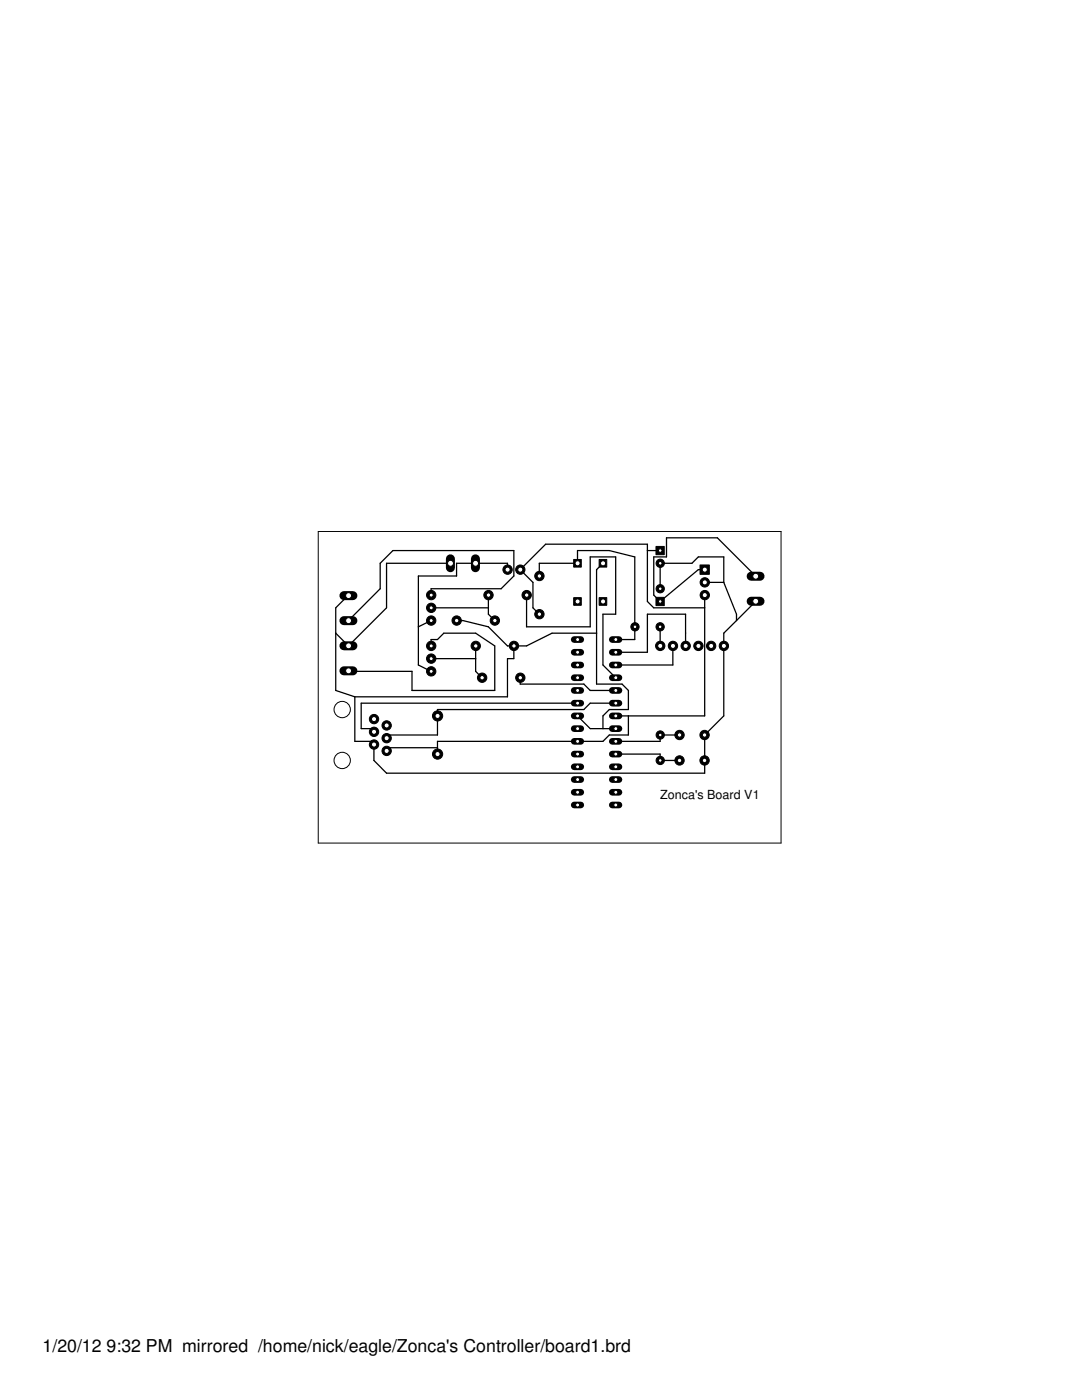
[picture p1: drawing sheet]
<svg xmlns="http://www.w3.org/2000/svg" width="216mm" height="279mm" viewBox="0 0 216 279" stroke-linecap="round" stroke-linejoin="round" font-family="sans-serif">
<defs><g id="words">
<g font-size="3.5">
<text x="8.5" y="269.9">1/20/12</text>
<text x="21.3" y="269.9">9:32 PM mirrored /home/nick/eagle/Zonca's Controller/board1.brd</text>
</g>
<text font-size="2.5" x="131.7" y="159.4">Zonca's Board V1</text>
</g></defs>
<g fill="none" stroke="#000" stroke-width=".25">
<path d="M69.5 118.9v-.1l-2.5 2.5v16.5l3.8 1.3M86 118.8v-1.3h14l2.5-2.5v-5.1h-24.1l-2.5 2.5v5.1l-6.4 6.3M89.9 112.4h-12.8v8.9l-7.6 7.6M97.5 118.8v3.8l1.2 1.2M101.3 113.7v-1.3h-10.2v2.6h-7.6v17.7l2.5 1.3M105.1 118.8v6.3h12.7v-14h5.1v11.5h-2.6v10.1l2.6 2.6M107.6 115v-2.6h7.6v-2.5h6.4l5.1 1.2v16.5h-3.8M120.3 112.4l-1.3 1.3v22.8h5.1l1.3 1.3v3.8h-3.8l-1.3 1.3v2.5M129.2 109.9h2.5M140.6 118.8v24.1h-17.7M140.6 113.7h-1.3l-7.6 6.3-1.2-1.2v-7.7h2.5v-3.8h10.2l7.6 7.7M140.6 116.2h3.8"/>
<path d="M144.4 116.2v-5.1h-5.1l-1.2 1.3h-6.4v5.1M144.4 116.2l2.6 6.4v1.2M150.8 120l-3.8 3.8M67 126.4l2.5 2.5M69.5 123.8v.1M69.5 128.9h.1M70.8 139.1v8.9h3.8v3.8l2.5 2.5h63.5v-7.6M86 128.9v-1.3h1.3l1.3-1.2h6.3l3.8 2.5v8.9h-16.5v-3.8h-12.7v-.1M86 131.4h8.9M86 121.3h11.5M86 123.8l-2.5 1.3M91.1 123.8h1.3l5.1 1.3 3.8 3.8h3.8l5.1-2.5h8.8"/>
<path d="M94.9 128.9v5.1l1.3 1.3M102.5 128.9v2.5h-1.2v7.7h-30.5M103.8 135.3v1.2h12.7l1.3 1.3h5.1M126.7 125.1h.1M131.7 125.1v3.8M134.3 128.9v3.8h-11.4M136.8 128.9v-6.3h-7.6v7.6h-6.3M140.6 121.3h-10.1l-1.3-1.3v-11.4h-20.3l-5.1 5.1 2.5 2.5v5.1l1.3 1.3M147 123.8l-2.6 2.6v16.5l-3.8 3.8M87.3 149.2h-10.2v.7M115.2 140.3h-43.1v5.1h2.5v.6M115.2 142.9l2.6 2.5h5.1"/>
<path d="M122.9 140.3h-5.1l-1.3 1.3h-29.2v5.1h-10.2v.6M122.9 150.5h8.8v1.3h3.9M125.4 142.9v3.8h-3.8l-1.3 1.3h-33v2.5M135.6 146.7h-3.9v1.3h-8.8M140.6 146.7h.1M140.6 151.8h.1"/>
</g>
<path d="M122.2 127.6h1.3" fill="none" stroke="#000" stroke-width="1.3"/>
<circle cx="122.9" cy="127.6" r=".4" fill="#fff" stroke="#000" stroke-width=".2"/>
<path d="M122.2 130.2h1.3" fill="none" stroke="#000" stroke-width="1.3"/>
<circle cx="122.9" cy="130.2" r=".4" fill="#fff" stroke="#000" stroke-width=".2"/>
<path d="M122.2 132.7h1.3" fill="none" stroke="#000" stroke-width="1.3"/>
<circle cx="122.9" cy="132.7" r=".4" fill="#fff" stroke="#000" stroke-width=".2"/>
<path d="M122.2 135.3h1.3" fill="none" stroke="#000" stroke-width="1.3"/>
<circle cx="122.9" cy="135.3" r=".4" fill="#fff" stroke="#000" stroke-width=".2"/>
<path d="M122.2 137.8h1.3" fill="none" stroke="#000" stroke-width="1.3"/>
<circle cx="122.9" cy="137.8" r=".4" fill="#fff" stroke="#000" stroke-width=".2"/>
<path d="M122.2 140.3h1.3" fill="none" stroke="#000" stroke-width="1.3"/>
<circle cx="122.9" cy="140.3" r=".4" fill="#fff" stroke="#000" stroke-width=".2"/>
<path d="M122.2 142.9h1.3" fill="none" stroke="#000" stroke-width="1.3"/>
<circle cx="122.9" cy="142.9" r=".4" fill="#fff" stroke="#000" stroke-width=".2"/>
<path d="M122.2 145.4h1.3" fill="none" stroke="#000" stroke-width="1.3"/>
<circle cx="122.9" cy="145.4" r=".4" fill="#fff" stroke="#000" stroke-width=".2"/>
<path d="M122.2 148h1.3" fill="none" stroke="#000" stroke-width="1.3"/>
<circle cx="122.9" cy="148" r=".4" fill="#fff" stroke="#000" stroke-width=".2"/>
<path d="M122.2 150.5h1.3" fill="none" stroke="#000" stroke-width="1.3"/>
<circle cx="122.9" cy="150.5" r=".4" fill="#fff" stroke="#000" stroke-width=".2"/>
<path d="M122.2 153h1.3" fill="none" stroke="#000" stroke-width="1.3"/>
<circle cx="122.9" cy="153" r=".4" fill="#fff" stroke="#000" stroke-width=".2"/>
<path d="M122.2 155.6h1.3" fill="none" stroke="#000" stroke-width="1.3"/>
<circle cx="122.9" cy="155.6" r=".4" fill="#fff" stroke="#000" stroke-width=".2"/>
<path d="M122.2 158.1h1.3" fill="none" stroke="#000" stroke-width="1.3"/>
<circle cx="122.9" cy="158.1" r=".4" fill="#fff" stroke="#000" stroke-width=".2"/>
<path d="M122.2 160.7h1.3" fill="none" stroke="#000" stroke-width="1.3"/>
<circle cx="122.9" cy="160.7" r=".4" fill="#fff" stroke="#000" stroke-width=".2"/>
<path d="M114.6 160.7h1.3" fill="none" stroke="#000" stroke-width="1.3"/>
<circle cx="115.3" cy="160.7" r=".4" fill="#fff" stroke="#000" stroke-width=".2"/>
<path d="M114.6 158.1h1.3" fill="none" stroke="#000" stroke-width="1.3"/>
<circle cx="115.3" cy="158.1" r=".4" fill="#fff" stroke="#000" stroke-width=".2"/>
<path d="M114.6 155.6h1.3" fill="none" stroke="#000" stroke-width="1.3"/>
<circle cx="115.3" cy="155.6" r=".4" fill="#fff" stroke="#000" stroke-width=".2"/>
<path d="M114.6 153h1.3" fill="none" stroke="#000" stroke-width="1.3"/>
<circle cx="115.3" cy="153" r=".4" fill="#fff" stroke="#000" stroke-width=".2"/>
<path d="M114.6 150.5h1.3" fill="none" stroke="#000" stroke-width="1.3"/>
<circle cx="115.3" cy="150.5" r=".4" fill="#fff" stroke="#000" stroke-width=".2"/>
<path d="M114.6 148h1.3" fill="none" stroke="#000" stroke-width="1.3"/>
<circle cx="115.3" cy="148" r=".4" fill="#fff" stroke="#000" stroke-width=".2"/>
<path d="M114.6 145.4h1.3" fill="none" stroke="#000" stroke-width="1.3"/>
<circle cx="115.3" cy="145.4" r=".4" fill="#fff" stroke="#000" stroke-width=".2"/>
<path d="M114.6 142.9h1.3" fill="none" stroke="#000" stroke-width="1.3"/>
<circle cx="115.3" cy="142.9" r=".4" fill="#fff" stroke="#000" stroke-width=".2"/>
<path d="M114.6 140.3h1.3" fill="none" stroke="#000" stroke-width="1.3"/>
<circle cx="115.3" cy="140.3" r=".4" fill="#fff" stroke="#000" stroke-width=".2"/>
<path d="M114.6 137.8h1.3" fill="none" stroke="#000" stroke-width="1.3"/>
<circle cx="115.3" cy="137.8" r=".4" fill="#fff" stroke="#000" stroke-width=".2"/>
<path d="M114.6 135.3h1.3" fill="none" stroke="#000" stroke-width="1.3"/>
<circle cx="115.3" cy="135.3" r=".4" fill="#fff" stroke="#000" stroke-width=".2"/>
<path d="M114.6 132.7h1.3" fill="none" stroke="#000" stroke-width="1.3"/>
<circle cx="115.3" cy="132.7" r=".4" fill="#fff" stroke="#000" stroke-width=".2"/>
<path d="M114.6 130.2h1.3" fill="none" stroke="#000" stroke-width="1.3"/>
<circle cx="115.3" cy="130.2" r=".4" fill="#fff" stroke="#000" stroke-width=".2"/>
<path d="M114.6 127.6h1.3" fill="none" stroke="#000" stroke-width="1.3"/>
<circle cx="115.3" cy="127.6" r=".4" fill="#fff" stroke="#000" stroke-width=".2"/>
<path d="M130.9 109.1h1.6v1.6h-1.6z" fill="#000" stroke="#000" stroke-width=".2"/>
<circle cx="131.7" cy="109.9" r=".36" fill="#fff" stroke="#000" stroke-width=".2"/>
<circle cx="131.7" cy="112.4" r=".83" fill="#000" stroke="#000" stroke-width=".2"/>
<circle cx="131.7" cy="112.4" r=".36" fill="#fff" stroke="#000" stroke-width=".2"/>
<path d="M130.9 119.2h1.6v1.7h-1.6z" fill="#000" stroke="#000" stroke-width=".2"/>
<circle cx="131.7" cy="120" r=".36" fill="#fff" stroke="#000" stroke-width=".2"/>
<circle cx="131.7" cy="117.5" r=".83" fill="#000" stroke="#000" stroke-width=".2"/>
<circle cx="131.7" cy="117.5" r=".36" fill="#fff" stroke="#000" stroke-width=".2"/>
<circle cx="131.7" cy="151.8" r=".83" fill="#000" stroke="#000" stroke-width=".2"/>
<circle cx="131.7" cy="151.8" r=".36" fill="#fff" stroke="#000" stroke-width=".2"/>
<circle cx="131.7" cy="146.7" r=".83" fill="#000" stroke="#000" stroke-width=".2"/>
<circle cx="131.7" cy="146.7" r=".36" fill="#fff" stroke="#000" stroke-width=".2"/>
<circle cx="135.6" cy="146.7" r=".93" fill="#000" stroke="#000" stroke-width=".2"/>
<circle cx="135.6" cy="146.7" r=".44" fill="#fff" stroke="#000" stroke-width=".2"/>
<circle cx="140.6" cy="146.7" r=".93" fill="#000" stroke="#000" stroke-width=".2"/>
<circle cx="140.6" cy="146.7" r=".44" fill="#fff" stroke="#000" stroke-width=".2"/>
<circle cx="135.6" cy="151.8" r=".93" fill="#000" stroke="#000" stroke-width=".2"/>
<circle cx="135.6" cy="151.8" r=".44" fill="#fff" stroke="#000" stroke-width=".2"/>
<circle cx="140.6" cy="151.8" r=".93" fill="#000" stroke="#000" stroke-width=".2"/>
<circle cx="140.6" cy="151.8" r=".44" fill="#fff" stroke="#000" stroke-width=".2"/>
<circle cx="107.6" cy="122.6" r=".93" fill="#000" stroke="#000" stroke-width=".2"/>
<circle cx="107.6" cy="122.6" r=".44" fill="#fff" stroke="#000" stroke-width=".2"/>
<circle cx="107.6" cy="115" r=".93" fill="#000" stroke="#000" stroke-width=".2"/>
<circle cx="107.6" cy="115" r=".44" fill="#fff" stroke="#000" stroke-width=".2"/>
<path d="M119.5 119.3h1.6v1.5h-1.6z" fill="#000" stroke="#000" stroke-width=".2"/>
<circle cx="120.3" cy="120" r=".51" fill="#fff" stroke="#000" stroke-width=".2"/>
<path d="M119.5 111.7h1.6v1.5h-1.6z" fill="#000" stroke="#000" stroke-width=".2"/>
<circle cx="120.3" cy="112.4" r=".51" fill="#fff" stroke="#000" stroke-width=".2"/>
<path d="M114.5 119.3h1.5v1.5h-1.5z" fill="#000" stroke="#000" stroke-width=".2"/>
<circle cx="115.3" cy="120" r=".51" fill="#fff" stroke="#000" stroke-width=".2"/>
<path d="M114.5 111.7h1.5v1.5h-1.5z" fill="#000" stroke="#000" stroke-width=".2"/>
<circle cx="115.3" cy="112.4" r=".51" fill="#fff" stroke="#000" stroke-width=".2"/>
<path d="M149.9 115h1.8" fill="none" stroke="#000" stroke-width="1.8"/>
<circle cx="150.8" cy="115" r=".59" fill="#fff" stroke="#000" stroke-width=".2"/>
<path d="M149.9 120h1.8" fill="none" stroke="#000" stroke-width="1.8"/>
<circle cx="150.8" cy="120" r=".59" fill="#fff" stroke="#000" stroke-width=".2"/>
<circle cx="144.4" cy="128.9" r=".93" fill="#000" stroke="#000" stroke-width=".2"/>
<circle cx="144.4" cy="128.9" r=".51" fill="#fff" stroke="#000" stroke-width=".2"/>
<circle cx="141.9" cy="128.9" r=".93" fill="#000" stroke="#000" stroke-width=".2"/>
<circle cx="141.9" cy="128.9" r=".51" fill="#fff" stroke="#000" stroke-width=".2"/>
<circle cx="139.4" cy="128.9" r=".93" fill="#000" stroke="#000" stroke-width=".2"/>
<circle cx="139.4" cy="128.9" r=".51" fill="#fff" stroke="#000" stroke-width=".2"/>
<circle cx="136.8" cy="128.9" r=".93" fill="#000" stroke="#000" stroke-width=".2"/>
<circle cx="136.8" cy="128.9" r=".51" fill="#fff" stroke="#000" stroke-width=".2"/>
<circle cx="134.3" cy="128.9" r=".93" fill="#000" stroke="#000" stroke-width=".2"/>
<circle cx="134.3" cy="128.9" r=".51" fill="#fff" stroke="#000" stroke-width=".2"/>
<circle cx="131.7" cy="128.9" r=".93" fill="#000" stroke="#000" stroke-width=".2"/>
<circle cx="131.7" cy="128.9" r=".51" fill="#fff" stroke="#000" stroke-width=".2"/>
<circle cx="131.7" cy="125.1" r=".83" fill="#000" stroke="#000" stroke-width=".2"/>
<circle cx="131.7" cy="125.1" r=".36" fill="#fff" stroke="#000" stroke-width=".2"/>
<circle cx="126.7" cy="125.1" r=".83" fill="#000" stroke="#000" stroke-width=".2"/>
<circle cx="126.7" cy="125.1" r=".36" fill="#fff" stroke="#000" stroke-width=".2"/>
<circle cx="86" cy="123.8" r=".93" fill="#000" stroke="#000" stroke-width=".2"/>
<circle cx="86" cy="123.8" r=".4" fill="#fff" stroke="#000" stroke-width=".2"/>
<circle cx="86" cy="121.3" r=".93" fill="#000" stroke="#000" stroke-width=".2"/>
<circle cx="86" cy="121.3" r=".4" fill="#fff" stroke="#000" stroke-width=".2"/>
<circle cx="86" cy="118.8" r=".93" fill="#000" stroke="#000" stroke-width=".2"/>
<circle cx="86" cy="118.8" r=".4" fill="#fff" stroke="#000" stroke-width=".2"/>
<path d="M68.6 133.9h1.8" fill="none" stroke="#000" stroke-width="1.8"/>
<circle cx="69.6" cy="133.9" r=".59" fill="#fff" stroke="#000" stroke-width=".2"/>
<path d="M68.6 128.9h1.8" fill="none" stroke="#000" stroke-width="1.8"/>
<circle cx="69.6" cy="128.9" r=".59" fill="#fff" stroke="#000" stroke-width=".2"/>
<path d="M68.6 123.9h1.8" fill="none" stroke="#000" stroke-width="1.8"/>
<circle cx="69.6" cy="123.9" r=".59" fill="#fff" stroke="#000" stroke-width=".2"/>
<path d="M68.6 118.9h1.8" fill="none" stroke="#000" stroke-width="1.8"/>
<circle cx="69.6" cy="118.9" r=".59" fill="#fff" stroke="#000" stroke-width=".2"/>
<circle cx="91.1" cy="123.8" r=".93" fill="#000" stroke="#000" stroke-width=".2"/>
<circle cx="91.1" cy="123.8" r=".44" fill="#fff" stroke="#000" stroke-width=".2"/>
<circle cx="98.7" cy="123.8" r=".93" fill="#000" stroke="#000" stroke-width=".2"/>
<circle cx="98.7" cy="123.8" r=".44" fill="#fff" stroke="#000" stroke-width=".2"/>
<circle cx="97.5" cy="118.8" r=".93" fill="#000" stroke="#000" stroke-width=".2"/>
<circle cx="97.5" cy="118.8" r=".44" fill="#fff" stroke="#000" stroke-width=".2"/>
<circle cx="105.1" cy="118.8" r=".93" fill="#000" stroke="#000" stroke-width=".2"/>
<circle cx="105.1" cy="118.8" r=".44" fill="#fff" stroke="#000" stroke-width=".2"/>
<circle cx="86" cy="134" r=".93" fill="#000" stroke="#000" stroke-width=".2"/>
<circle cx="86" cy="134" r=".4" fill="#fff" stroke="#000" stroke-width=".2"/>
<circle cx="86" cy="131.4" r=".93" fill="#000" stroke="#000" stroke-width=".2"/>
<circle cx="86" cy="131.4" r=".4" fill="#fff" stroke="#000" stroke-width=".2"/>
<circle cx="86" cy="128.9" r=".93" fill="#000" stroke="#000" stroke-width=".2"/>
<circle cx="86" cy="128.9" r=".4" fill="#fff" stroke="#000" stroke-width=".2"/>
<circle cx="102.6" cy="128.9" r=".93" fill="#000" stroke="#000" stroke-width=".2"/>
<circle cx="102.6" cy="128.9" r=".44" fill="#fff" stroke="#000" stroke-width=".2"/>
<circle cx="94.9" cy="128.9" r=".93" fill="#000" stroke="#000" stroke-width=".2"/>
<circle cx="94.9" cy="128.9" r=".44" fill="#fff" stroke="#000" stroke-width=".2"/>
<circle cx="96.2" cy="135.3" r=".93" fill="#000" stroke="#000" stroke-width=".2"/>
<circle cx="96.2" cy="135.3" r=".44" fill="#fff" stroke="#000" stroke-width=".2"/>
<circle cx="103.8" cy="135.3" r=".93" fill="#000" stroke="#000" stroke-width=".2"/>
<circle cx="103.8" cy="135.3" r=".44" fill="#fff" stroke="#000" stroke-width=".2"/>
<path d="M89.9 111.5v1.8" fill="none" stroke="#000" stroke-width="1.8"/>
<circle cx="89.9" cy="112.4" r=".59" fill="#fff" stroke="#000" stroke-width=".2"/>
<path d="M94.9 111.5v1.8" fill="none" stroke="#000" stroke-width="1.8"/>
<circle cx="94.9" cy="112.4" r=".59" fill="#fff" stroke="#000" stroke-width=".2"/>
<circle cx="103.8" cy="113.7" r=".93" fill="#000" stroke="#000" stroke-width=".2"/>
<circle cx="103.8" cy="113.7" r=".51" fill="#fff" stroke="#000" stroke-width=".2"/>
<circle cx="101.3" cy="113.7" r=".93" fill="#000" stroke="#000" stroke-width=".2"/>
<circle cx="101.3" cy="113.7" r=".51" fill="#fff" stroke="#000" stroke-width=".2"/>
<path d="M139.7 112.8h1.8v1.8h-1.8z" fill="#000" stroke="#000" stroke-width=".2"/>
<circle cx="140.6" cy="113.7" r=".51" fill="#fff" stroke="#000" stroke-width=".2"/>
<circle cx="140.6" cy="116.2" r=".93" fill="#000" stroke="#000" stroke-width=".2"/>
<circle cx="140.6" cy="116.2" r=".51" fill="#fff" stroke="#000" stroke-width=".2"/>
<circle cx="140.6" cy="118.8" r=".93" fill="#000" stroke="#000" stroke-width=".2"/>
<circle cx="140.6" cy="118.8" r=".51" fill="#fff" stroke="#000" stroke-width=".2"/>
<circle cx="77.2" cy="149.9" r=".93" fill="#000" stroke="#000" stroke-width=".2"/>
<circle cx="77.2" cy="149.9" r=".51" fill="#fff" stroke="#000" stroke-width=".2"/>
<circle cx="74.6" cy="148.6" r=".93" fill="#000" stroke="#000" stroke-width=".2"/>
<circle cx="74.6" cy="148.6" r=".51" fill="#fff" stroke="#000" stroke-width=".2"/>
<circle cx="77.2" cy="147.3" r=".93" fill="#000" stroke="#000" stroke-width=".2"/>
<circle cx="77.2" cy="147.3" r=".51" fill="#fff" stroke="#000" stroke-width=".2"/>
<circle cx="74.6" cy="146.1" r=".93" fill="#000" stroke="#000" stroke-width=".2"/>
<circle cx="74.6" cy="146" r=".51" fill="#fff" stroke="#000" stroke-width=".2"/>
<circle cx="77.2" cy="144.8" r=".93" fill="#000" stroke="#000" stroke-width=".2"/>
<circle cx="77.2" cy="144.8" r=".51" fill="#fff" stroke="#000" stroke-width=".2"/>
<circle cx="74.6" cy="143.5" r=".93" fill="#000" stroke="#000" stroke-width=".2"/>
<circle cx="74.6" cy="143.5" r=".51" fill="#fff" stroke="#000" stroke-width=".2"/>
<circle cx="87.3" cy="142.9" r="1.02" fill="#000" stroke="#000" stroke-width=".2"/>
<circle cx="87.3" cy="142.9" r=".51" fill="#fff" stroke="#000" stroke-width=".2"/>
<circle cx="87.3" cy="150.5" r="1.02" fill="#000" stroke="#000" stroke-width=".2"/>
<circle cx="87.3" cy="150.5" r=".51" fill="#fff" stroke="#000" stroke-width=".2"/>
<g fill="none" stroke="#000" stroke-width=".2">
<path d="M63.5 106.1h92.4v62.2h-92.4z"/>
<circle cx="68.3" cy="141.6" r="1.63"/>
<circle cx="68.3" cy="151.8" r="1.63"/>
</g>
<use href="#words"/>
</svg>
